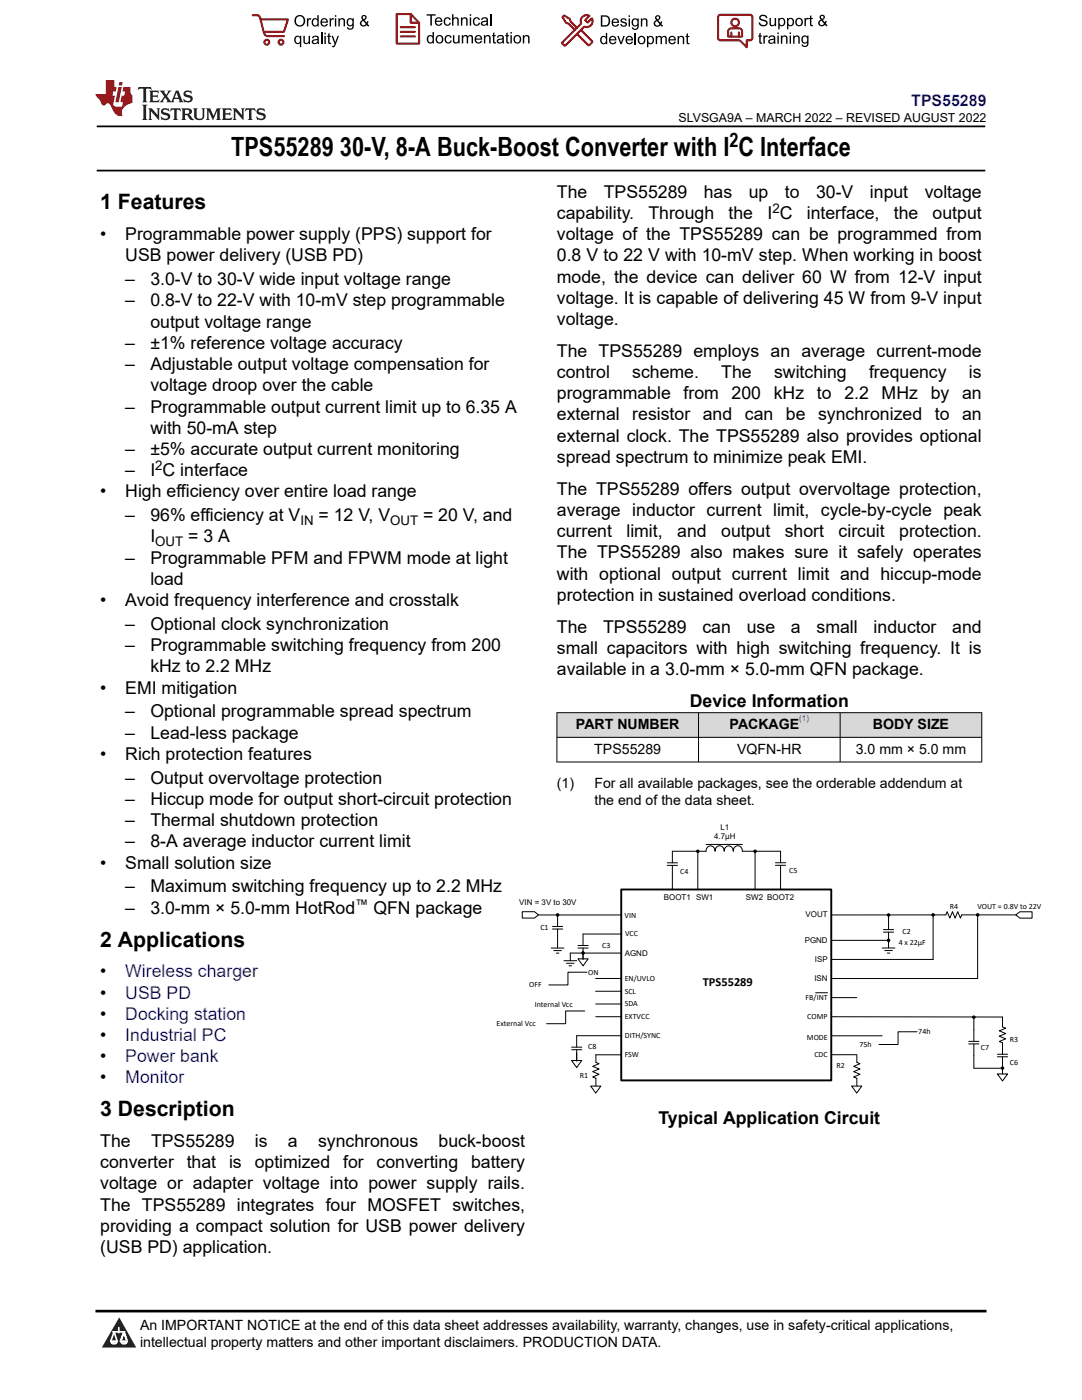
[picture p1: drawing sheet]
<svg xmlns="http://www.w3.org/2000/svg" width="216mm" height="279mm" viewBox="0 0 216 279" stroke-linecap="round" stroke-linejoin="round" font-family="sans-serif">
<defs><g id="words">
<text font-size="5.3" x="46.1" y="31.2">TPS55289 30-V, 8-A Buck-Boost Converter with I C Interface</text>
<g font-size="4.2">
<text x="20" y="41.8">1 Features</text>
<text x="20" y="188.9">2 Applications</text>
<text x="20" y="222.8">3 Description</text>
</g>
<text font-size="4" x="145.5" y="29.4">2</text>
<g font-size="3.5">
<text x="111.1" y="39.5">The</text>
<text x="120.5" y="39.5">TPS55289</text>
<text x="140.4" y="39.5">has</text>
<text x="149.4" y="39.5">up</text>
<text x="156.6" y="39.5">to</text>
<text x="162.8" y="39.5">30-V</text>
<text x="173.6" y="39.5">input</text>
<text x="184.5" y="39.5">voltage</text>
<text x="20" y="47.9">•</text>
<text x="25" y="47.9">Programmable power supply (PPS) support for</text>
<text x="111.1" y="43.7">capability.</text>
<text x="111.1" y="47.9">voltage of the TPS55289 can be programmed from</text>
<text x="129.4" y="43.7">Through</text>
<text x="145.4" y="43.7">the</text>
<text x="153.1" y="43.7">I C</text>
<text x="161" y="43.7">interface,</text>
<text x="178.3" y="43.7">the</text>
<text x="186.1" y="43.7">output</text>
<text x="25" y="52.2">USB power delivery (USB PD)</text>
<text x="111.1" y="52.2">0.8 V to 22 V with 10-mV step. When working in boost</text>
<text x="25" y="56.9">–</text>
<text x="30" y="56.9">3.0-V to 30-V wide input voltage range</text>
<text x="111.1" y="56.4">mode, the device can deliver 60 W from 12-V input</text>
<text x="25" y="61.2">–</text>
<text x="30" y="61.2">0.8-V to 22-V with 10-mV step programmable</text>
<text x="30" y="65.4">output voltage range</text>
<text x="111.1" y="60.6">voltage. It is capable of delivering 45 W from 9-V input</text>
<text x="111.1" y="64.9">voltage.</text>
<text x="25" y="69.6">–</text>
<text x="30" y="69.6">±1% reference voltage accuracy</text>
<text x="111.1" y="71.2">The TPS55289 employs an average current-mode</text>
<text x="25" y="73.9">–</text>
<text x="30" y="73.9">Adjustable output voltage compensation for</text>
<text x="111.1" y="75.5">control</text>
<text x="126.2" y="75.5">scheme.</text>
<text x="143.9" y="75.5">The</text>
<text x="154.5" y="75.5">switching</text>
<text x="173.4" y="75.5">frequency</text>
<text x="193.3" y="75.5">is</text>
<text x="25" y="82.3">–</text>
<text x="30" y="78.1">voltage droop over the cable</text>
<text x="30" y="82.3">Programmable output current limit up to 6.35 A</text>
<text x="111.1" y="83.9">external</text>
<text x="111.1" y="79.7">programmable</text>
<text x="126.2" y="83.9">resistor and</text>
<text x="136.4" y="79.7">from</text>
<text x="146" y="79.7">200</text>
<text x="148.6" y="83.9">can</text>
<text x="154.4" y="79.7">kHz</text>
<text x="156.8" y="83.9">be</text>
<text x="163" y="79.7">to</text>
<text x="163.2" y="83.9">synchronized</text>
<text x="168.5" y="79.7">2.2</text>
<text x="175.9" y="79.7">MHz</text>
<text x="185.7" y="79.7">by</text>
<text x="186.5" y="83.9">to</text>
<text x="192" y="83.9">an</text>
<text x="192" y="79.7">an</text>
<text x="30" y="86.6">with 50-mA step</text>
<text x="111.1" y="88.2">external clock. The TPS55289 also provides optional</text>
<text x="25" y="90.8">–</text>
<text x="25" y="95">–</text>
<text x="30" y="90.8">±5% accurate output current monitoring</text>
<text x="30" y="95">I C interface</text>
<text x="111.1" y="92.4">spread spectrum to minimize peak EMI.</text>
<text x="20" y="99.3">•</text>
<text x="25" y="99.3">High efficiency over entire load range</text>
<text x="111.1" y="98.7">The TPS55289 offers output overvoltage protection,</text>
<text x="25" y="104">–</text>
<text x="30" y="104">96% efficiency at V</text>
<text x="63.6" y="104">= 12 V, V</text>
<text x="84.4" y="104">= 20 V, and</text>
<text x="111.1" y="103">average inductor current limit, cycle-by-cycle peak</text>
<text x="111.1" y="107.2">current</text>
<text x="125" y="107.2">limit,</text>
<text x="135.1" y="107.2">and</text>
<text x="143.9" y="107.2">output</text>
<text x="156.6" y="107.2">short</text>
<text x="167.3" y="107.2">circuit</text>
<text x="179.4" y="107.2">protection.</text>
<text x="25" y="112.5">–</text>
<text x="30" y="108.3">I</text>
<text x="30" y="112.5">Programmable PFM and FPWM mode at light</text>
<text x="37.5" y="108.3">= 3 A</text>
<text x="111.1" y="111.4">The TPS55289 also makes sure it safely operates</text>
<text x="30" y="116.7">load</text>
<text x="111.1" y="119.9">protection in sustained overload conditions.</text>
<text x="111.1" y="115.7">with optional output current limit and hiccup-mode</text>
<text x="20" y="121">•</text>
<text x="25" y="121">Avoid frequency interference and crosstalk</text>
<text x="25" y="125.7">–</text>
<text x="30" y="125.7">Optional clock synchronization</text>
<text x="25" y="130">–</text>
<text x="30" y="130">Programmable switching frequency from 200</text>
<text x="111.1" y="126.3">The</text>
<text x="111.1" y="130.5">small capacitors with high switching frequency. It is</text>
<text x="120.3" y="126.3">TPS55289</text>
<text x="140.2" y="126.3">can</text>
<text x="149" y="126.3">use</text>
<text x="157.8" y="126.3">a</text>
<text x="162.9" y="126.3">small</text>
<text x="174.3" y="126.3">inductor</text>
<text x="190" y="126.3">and</text>
<text x="30" y="134.2">kHz to 2.2 MHz</text>
<text x="111.1" y="134.7">available in a 3.0-mm × 5.0-mm QFN package.</text>
<text x="20" y="138.4">•</text>
<text x="25" y="138.4">EMI mitigation</text>
<text x="25" y="143.2">–</text>
<text x="30" y="143.2">Optional programmable spread spectrum</text>
<text x="137.6" y="141.1">Device Information</text>
<text x="25" y="147.4">–</text>
<text x="30" y="147.4">Lead-less package</text>
<text x="20" y="151.7">•</text>
<text x="25" y="151.7">Rich protection features</text>
<text x="25" y="156.4">–</text>
<text x="25" y="160.6">–</text>
<text x="30" y="156.4">Output overvoltage protection</text>
<text x="30" y="160.6">Hiccup mode for output short-circuit protection</text>
<text x="25" y="164.9">–</text>
<text x="30" y="164.9">Thermal shutdown protection</text>
<text x="20" y="173.3">•</text>
<text x="25" y="169.1">–</text>
<text x="25" y="173.3">Small solution size</text>
<text x="30" y="169.1">8-A average inductor current limit</text>
<text x="25" y="178.1">–</text>
<text x="30" y="178.1">Maximum switching frequency up to 2.2 MHz</text>
<text x="25" y="182.3">–</text>
<text x="30" y="182.3">3.0-mm × 5.0-mm HotRod</text>
<text x="74.5" y="182.3">QFN package</text>
<text x="20" y="195">•</text>
<text x="20" y="199.3">•</text>
<text x="20" y="203.5">•</text>
<text x="20" y="207.7">•</text>
<text x="20" y="212">•</text>
<text x="20" y="216.2">•</text>
<text x="131.4" y="224.3">Typical Application Circuit</text>
<text x="20" y="233.1">converter</text>
<text x="20" y="228.9">The</text>
<text x="30.1" y="228.9">TPS55289</text>
<text x="37.3" y="233.1">that</text>
<text x="45.7" y="233.1">is</text>
<text x="50.8" y="233.1">optimized</text>
<text x="50.9" y="228.9">is</text>
<text x="57.5" y="228.9">a</text>
<text x="63.5" y="228.9">synchronous</text>
<text x="68.5" y="233.1">for</text>
<text x="75.2" y="233.1">converting</text>
<text x="87.5" y="228.9">buck-boost</text>
<text x="94" y="233.1">battery</text>
<text x="20" y="237.4">voltage or adapter voltage into power supply rails.</text>
<text x="20" y="241.6">The TPS55289 integrates four MOSFET switches,</text>
<text x="20" y="245.8">providing a compact solution for USB power delivery</text>
<text x="20" y="250.1">(USB PD) application.</text>
</g>
<g font-size="3.5" fill="#00f">
<text x="25" y="195">Wireless charger</text>
<text x="25" y="199.3">USB PD</text>
<text x="25" y="203.5">Docking station</text>
<text x="25" y="207.7">Industrial PC</text>
<text x="25" y="212">Power bank</text>
<text x="25" y="216.2">Monitor</text>
</g>
<text font-size="3.2" fill="#00f" x="181.8" y="21.1">TPS55289</text>
<g font-size="2.8">
<text x="114.9" y="145.5">PART NUMBER</text>
<text x="145.6" y="145.5">PACKAGE</text>
<text x="174.2" y="145.5">BODY SIZE</text>
<text x="118.6" y="150.4">TPS55289</text>
<text x="147.1" y="150.4">VQFN-HR</text>
<text x="170.8" y="150.4">3.0 mm × 5.0 mm</text>
<text x="111.1" y="157.2">(1)</text>
<text x="118.6" y="157.2">For all available packages, see the orderable addendum at</text>
<text x="118.6" y="160.6">the end of the data sheet.</text>
<text x="27.9" y="265.5">An IMPORTANT NOTICE at the end of this data sheet addresses availability, warranty, changes, use in safety-critical applications,</text>
<text x="27.9" y="268.9">intellectual property matters and other important disclaimers. PRODUCTION DATA.</text>
</g>
<g font-size="2.6">
<text x="154.1" y="42.5">2</text>
<text x="31" y="93.9">2</text>
<text x="59.9" y="104.7">IN</text>
<text x="77.8" y="104.7">OUT</text>
<text x="31" y="109">OUT</text>
<text x="70.9" y="181.5">™</text>
</g>
<g font-size="2.5">
<text x="135.4" y="24.3">SLVSGA9A – MARCH 2022 – REVISED AUGUST 2022</text>
<text x="140.2" y="196.8">TPS55289</text>
</g>
<text font-size="1.6" fill="#00f" x="159.5" y="143.9">(1)</text>
<g font-size="1.6">
<text x="142.5" y="167.5">4.7µH</text>
<text x="143.8" y="165.6">L1</text>
<text x="132.5" y="179.6">BOOT1 SW1</text>
<text x="135.7" y="174.4">C4</text>
<text x="148.8" y="179.6">SW2 BOOT2</text>
<text x="157.5" y="174.2">C5</text>
<text x="103.6" y="180.5">VIN = 3V to 30V</text>
<text x="107.8" y="185.6">C1</text>
<text x="124.6" y="183.1">VIN</text>
<text x="160.8" y="183.1">VOUT</text>
<text x="189.5" y="181.4">R4</text>
<text x="195" y="181.4">VOUT = 0.8V to 22V</text>
<text x="120.1" y="189.1">C3</text>
<text x="124.7" y="190.7">AGND</text>
<text x="124.7" y="186.9">VCC</text>
<text x="160.6" y="188.1">PGND</text>
<text x="162.6" y="191.9">ISP</text>
<text x="179.3" y="188.5">4 x 22µF</text>
<text x="180.1" y="186.4">C2</text>
<text x="105.6" y="197">OFF</text>
<text x="117.4" y="194.5">ON</text>
<text x="124.7" y="195.8">EN/UVLO</text>
<text x="162.5" y="195.7">ISN</text>
<text x="106.7" y="200.9">Internal Vcc</text>
<text x="124.7" y="198.3">SCL</text>
<text x="124.7" y="200.8">SDA</text>
<text x="124.7" y="203.4">EXTVCC</text>
<text x="160.8" y="199.6">FB/INT</text>
<text x="161.1" y="203.4">COMP</text>
<text x="99.1" y="204.8">External Vcc</text>
<text x="117.4" y="209.4">C8</text>
<text x="124.7" y="207.1">DITH/SYNC</text>
<text x="161" y="207.5">MODE</text>
<text x="171.5" y="208.9">75h</text>
<text x="183.2" y="206.4">74h</text>
<text x="195.7" y="209.6">C7</text>
<text x="201.5" y="208">R3</text>
<text x="115.7" y="215.1">R1</text>
<text x="124.7" y="211">FSW</text>
<text x="162.5" y="211">CDC</text>
<text x="166.9" y="213.1">R2</text>
<text x="201.5" y="212.5">C6</text>
</g>
</g></defs>
<path d="M19.3 25.2h177.3M19.3 34h177.3" fill="none" stroke="#000" stroke-width=".35"/>
<g fill="#d8d8d8">
<path d="M111.1 142.2h84.8v5h-84.8z" fill-rule="evenodd"/>
<path d="M111.2 142.3h28.1v4.8h-28.1z" fill-rule="evenodd"/>
<path d="M139.4 142.3h28.2v4.8h-28.2z" fill-rule="evenodd"/>
<path d="M167.7 142.3h28.1v4.8h-28.1z" fill-rule="evenodd"/>
</g>
<g fill="none" stroke="#000" stroke-width=".2">
<path d="M111.1 142.2h84.9M111.1 147.2h84.9M111.1 152.1h84.9M111.1 142.2v9.9M139.4 142.2v9.9M167.6 142.2v9.9M195.9 142.2v9.9M133.1 172.2h2.1M133.1 172.7h2.1M134.2 172.7v4.9M139.1 169.7h.3v.4h-.3zM139.2 169.9v7.6"/>
<path d="M140.9 168.5h7.2M150.5 169.7h.3v.4h-.3zM150.7 169.9v7.6M154.7 172.2h2.1M154.7 172.7h2.1M155.8 172.2l-.1-2.3h-7.6a.92 .92 0 0 0-.9-1.1 .92 .92 0 0 0-.9 1.1 .92 .92 0 0 0-.9-1.1 .92 .92 0 0 0-.9 1.1 .92 .92 0 0 0-.9-1.1 .92 .92 0 0 0-.9 1.1 .92 .92 0 0 0-.9-1.1 .92 .92 0 0 0-.9 1.1h-6.7v2.3M155.8 172.7l-.1 4.8M104.2 182h2.5l.7 .6-.7 .6h-2.5zM107.4 182.6h16.6M110 189.2h2.5M110.2 185.4h2.1M110.2 184.9h2.1"/>
<path d="M110.5 189.7h1.5M111 190.2h.5M111.1 182.4h.3v.4h-.3zM111.3 182.6v2.3M111.3 185.4v3.8M112.5 191.7h2.6M113 192.2h1.6M113.5 192.7h.6M115.3 189.2h2.1M115.3 188.7h2.1M115.3 191.4h2.1l-1.1 1.4zM116.2 190h.3v.4h-.3z"/>
<path d="M116.3 189.2v2.3M117.1 194h-3.8v2.6h-3.8M118.9 195.3h5.1M118.9 197.8h5.1M124 190.2h-10.2v1.5M124.1 186.4h-7.8v2.3M162.8 198.1h2.3M165.9 199.1h5M165.9 187.7h11.4M176 189.2h2.6M176.3 186h2M176.3 185.5h2"/>
<path d="M176.5 189.7h1.6M177 190.2h.6M177.1 182.4h.4v.4h-.4zM177.1 187.5h.4v.4h-.4zM177.3 182.6v2.9M177.3 186v3.2M186 182.4h.4v.4h-.4zM186.2 182.6v8.9h-20.3M194.9 182.4h.4v.4h-.4zM195.1 182.6v12.7h-29.2M202.7 182.6l.8-.6h2.4v1.2h-2.4zM202.7 182.6h-10.8l-.3 .6-.5-1.2-.5 1.2-.5-1.2-.6 1.2-.5-1.2-.3 .6h-22.8"/>
<path d="M114.1 211.7h2l-1 1.3zM114.1 209.5h2M114.1 209h2M115.1 209.5v2.3M116.7 201.8h-3.8v2.5h-3.8M117.9 216.7h2l-1 1.4zM118.9 200.4h5.1M118.9 202.9h5.1M118.9 210.5h5.1M118.9 210.5v1.5l.6 .3-1.2 .5 1.2 .5-1.2 .6 1.2 .5-1.2 .5 .6 .3v1.5M124 206.7h-8.9v2.3M165.9 202.9l34.1 .1v1.9l.7 .3-1.3 .5 1.3 .6-1.3 .5 1.3 .5-1.3 .5 .6 .3v2.3"/>
<path d="M165.9 210.5h5.1v1.5l.6 .3-1.3 .5 1.3 .5-1.3 .6 1.3 .5-1.3 .5 .7 .3v1.5M165.9 206.7h10.1M169.9 216.7h2.1l-1.1 1.4zM183 205.9h-3.8v2.6h-3.8M193.3 208.3h2M193.3 207.8h2M194.1 202.8h.4v.4h-.4zM194.3 203v4.8M194.3 208.3v4.9M194.3 213.2h5.7M199 214.3h2.1l-1.1 1.4zM199 210.9h2.1"/>
<path d="M199 210.4h2.1M199.9 213h.3v.3h-.3zM200 210.9v3.4"/>
</g>
<path d="M124 177.5h41.9v38.1h-41.9z" fill="none" stroke="#000" stroke-width=".38"/>
<g fill="#000">
<path d="M139.1 169.7h.3v.4h-.3z" fill-rule="evenodd"/>
<path d="M150.5 169.7h.3v.4h-.3z" fill-rule="evenodd"/>
<path d="M111.1 182.4h.3v.4h-.3z" fill-rule="evenodd"/>
<path d="M116.2 190h.3v.4h-.3z" fill-rule="evenodd"/>
<path d="M177.1 182.4h.4v.4h-.4z" fill-rule="evenodd"/>
<path d="M177.1 187.5h.4v.4h-.4z" fill-rule="evenodd"/>
<path d="M186 182.4h.4v.4h-.4z" fill-rule="evenodd"/>
<path d="M194.9 182.4h.4v.4h-.4z" fill-rule="evenodd"/>
<path d="M194.1 202.8h.4v.4h-.4z" fill-rule="evenodd"/>
<path d="M199.9 213h.3v.3h-.3z" fill-rule="evenodd"/>
</g>
<path d="M0 0h215.9v23.8h-215.9z" fill-rule="evenodd" fill="#fff"/>
<path d="M27.7 17.4l-.2 .6 .5-.3h.6v.1v2.2l-.2 .4h1l-.2-.4v-2.2v-.1h.5l.5 .3-.1-.6zM29.8 18.1l.2 .4v1.5l-.2 .4h1.9l.1-.6a1.08 1.08 0 0 1-1.3 .2v-.7h.6l.4 .2v-.6l-.4 .2h-.6v-.6l.2-.1a1 1 0 0 1 1 .2l-.1-.5zM31.8 18.1l1 1.1-1 1.2h.9l-.2-.2 .4-.7 .5 .7-.2 .2h1.6l-.2-.2 .1-.4h1l.1 .4-.1 .2h.9l-.2-.3-.8-2h-.5l-1 2.2-.8-1.1 .9-1.1h-.8l.2 .2-.5 .7-.3-.7 .1-.2zM35.2 18.5l.4 1h-.8zM36.8 18.2a.65 .65 0 0 0-.2 .7 .65 .65 0 0 0 .6 .5l.7 .2 .1 .2a.79 .79 0 0 1-.7 .4 .79 .79 0 0 1-.7-.5l.1 .7 .2-.1a.93 .93 0 0 0 1.1 .1 .93 .93 0 0 0 .4-1 1.46 1.46 0 0 0-1.2-.6l-.1-.3a1.09 1.09 0 0 1 1.2 .2l-.2-.6-.1 .1-.6-.2zM28.4 20.9l.2 .4v2.3l-.2 .3h1l-.2-.3v-2.3l.2-.4zM29.6 21.6l.2 .4v1.6l-.2 .3h.8l-.3-.3v-1.4l1.7 1.8v-2l.2-.4h-.8l.2 .2 .1 1.1-1.2-1.3zM32.3 21.8a.65 .65 0 0 0-.2 .7 .65 .65 0 0 0 .7 .4l.6 .2 .1 .2a.79 .79 0 0 1-.7 .4 .79 .79 0 0 1-.7-.5l.1 .7 .2-.1a.93 .93 0 0 0 1.1 .1 .93 .93 0 0 0 .4-.9 1.46 1.46 0 0 0-1.2-.6l-.1-.4a1.09 1.09 0 0 1 1.2 .2l-.2-.6-.1 .1-.6-.1zM34.1 21.6l-.1 .7a.63 .63 0 0 1 .7-.4l.1 1.7-.3 .3h1l-.2-.3v-1.7a.66 .66 0 0 1 .8 .4l-.1-.7zM36.2 21.6l.2 .4v1.6l-.2 .3h.9l-.2-.2v-.7h.5l.1 .2a.79 .79 0 0 0 1.2 .6l-1-.9a.61 .61 0 0 0 .6-.6 .61 .61 0 0 0-.5-.6zM36.9 21.9h.2a.47 .47 0 0 1 .5 .1 .47 .47 0 0 1 .1 .5l-.2 .2h-.6zM38.5 21.6l.2 .2a2.27 2.27 0 0 0 .4 2 1.04 1.04 0 0 0 1.7-.7v-1.3l.2-.2h-.8l.2 .4v1.1a.6 .6 0 0 1-.6 .6 .6 .6 0 0 1-.6-.6v-1.1l.3-.4zM41.1 21.6l.2 .4v1.6l-.2 .3h.7l-.2-.3v-1.5l.9 1.9 .8-1.9v1.5l-.2 .3h1l-.3-.3v-1.6l.3-.4h-.8l-.7 1.5-.7-1.5zM44.3 21.6l.2 .4v1.6l-.2 .3h1.9l.1-.5a1.09 1.09 0 0 1-1.3 .1v-.6h.6l.4 .1v-.6l-.4 .2h-.6v-.6l.2-.1a1.01 1.01 0 0 1 1 .3l-.1-.6zM46.4 21.6l.3 .4v1.6l-.3 .3h.8l-.2-.3v-1.4l1.6 1.8v-2l.2-.4h-.7l.2 .2v1.1l-1.2-1.3zM49 21.6l-.1 .7a.63 .63 0 0 1 .8-.4v1.7l-.3 .3h1l-.2-.3v-1.7a.66 .66 0 0 1 .8 .4l-.1-.7zM51.4 21.8a.65 .65 0 0 0-.2 .7 .65 .65 0 0 0 .6 .4l.6 .2 .2 .2a.79 .79 0 0 1-.8 .4 .79 .79 0 0 1-.6-.5l.1 .7 .2-.1a.93 .93 0 0 0 1 .1 .93 .93 0 0 0 .5-.9 1.46 1.46 0 0 0-1.3-.6l-.1-.4a1.09 1.09 0 0 1 1.3 .2l-.2-.6-.2 .1-.5-.1z" fill="#231f20"/>
<path d="M21.1 16v2.8h-2.1l.1 .3 .9 1a.95 .95 0 0 0 .9 .9 .59 .59 0 0 1 .6-.4 .59 .59 0 0 1 .5 .4l.4 .8a1.59 1.59 0 0 0 2.1 1.3 1.61 1.61 0 0 1 1-2.2l1-.4-.1-1.5a1.59 1.59 0 0 1-.4-1.6h-1.4l-.2 .9h.5l-.1 .8h-.5l-.2 1v.2l.4 .1-.2 .9h-.6a.73 .73 0 0 1-1.1-.7l.3-1.5h-.5l.2-.8h.5l.2-.9h-.5v-1.4zM23.6 17.4l-.6 3h.7l.6-3zM23.8 16.4l-.1 .7h.7l.1-.7z" fill="#ed1c24"/>
<g fill="#000">
<path d="M58.7 4.2a1.15 1.15 0 0 1 2.3 0 1.15 1.15 0 0 1-2.3 0zM59.3 3.5a.89 .89 0 0 0-.2 1.1 .89 .89 0 0 0 1.1 .4 .88 .88 0 0 0 .3-1.3 .88 .88 0 0 0-1.2-.2z" fill-rule="evenodd"/>
<path d="M58.9 7.3l.5-.2 .5 .3v-.3h.2v2.3h-.3v-.8a.74 .74 0 0 1-.9 0 .74 .74 0 0 1-.2-1zM59.1 7.5a.57 .57 0 0 0-.1 .7 .57 .57 0 0 0 .7 .2 .57 .57 0 0 0 .2-.7 .57 .57 0 0 0-.8-.2z" fill-rule="evenodd"/>
<path d="M61.2 3.6h.3v.3l.2-.2 .3-.1 .1 .1-.1 .3a.36 .36 0 0 0-.4 0 .36 .36 0 0 0-.1 .4v.9h-.3z" fill-rule="evenodd"/>
<path d="M60.5 7.1h.3v.9a.41 .41 0 0 0 .4 .6 .41 .41 0 0 0 .4-.6v-.9h.3v1.7h-.3v-.3a.58 .58 0 0 1-.7 .3 .58 .58 0 0 1-.4-.6z" fill-rule="evenodd"/>
<path d="M62.4 3.8l.5-.2 .4 .2v-.8h.3v2.3h-.3v-.2a.75 .75 0 0 1-1-.1 .75 .75 0 0 1 0-1zM62.6 4a.57 .57 0 0 0-.1 .7 .57 .57 0 0 0 .7 .2 .57 .57 0 0 0 .1-.7 .57 .57 0 0 0-.7-.2z" fill-rule="evenodd"/>
<path d="M62.4 7.3a.74 .74 0 0 1 .9-.1 .74 .74 0 0 1 .3 .9l.1 .7h-.3v-.2a.57 .57 0 0 1-.9 .2 .57 .57 0 0 1-.1-.8l.9-.3a.41 .41 0 0 0-.3-.4 .41 .41 0 0 0-.5 .4l-.3-.1zM62.6 8.2a.35 .35 0 0 0 .1 .5 .35 .35 0 0 0 .5-.3l.1-.4z" fill-rule="evenodd"/>
<path d="M64.7 6.5h.3v.3h-.3zM64.7 7.1h.3v1.7h-.3z" fill-rule="evenodd"/>
<path d="M64.2 3.8a.76 .76 0 0 1 .9-.1 .76 .76 0 0 1 .3 .8h-1.2a.47 .47 0 0 0 .4 .6 .47 .47 0 0 0 .5-.4l.3 .1a.82 .82 0 0 1-1.2 .3 .82 .82 0 0 1 0-1.3zM64.4 4l-.2 .3h.9l-.2-.4z" fill-rule="evenodd"/>
<path d="M65.8 3.6h.2v.3l.2-.2 .3-.1 .2 .1-.1 .3a.36 .36 0 0 0-.5 0 .36 .36 0 0 0 0 .4v.9h-.3z" fill-rule="evenodd"/>
<path d="M65.5 6.7l.3-.1v.5h.2v.3h-.2v.9v.2h.2l.1 .3a.41 .41 0 0 1-.5-.1 .41 .41 0 0 1-.1-.4v-.9h-.2v-.3h.2z" fill-rule="evenodd"/>
<path d="M66.1 7.1h.3l.5 1.4 .5-1.4h.2l-.6 1.7a.57 .57 0 0 1-.7 .6v-.3a.37 .37 0 0 0 .5-.3z" fill-rule="evenodd"/>
<path d="M66.8 3h.3v.3h-.3zM66.8 3.6h.3v1.7h-.3z" fill-rule="evenodd"/>
<path d="M67.5 3.6h.3v.3a.58 .58 0 0 1 .7-.3 .58 .58 0 0 1 .3 .7v1h-.2v-1a.4 .4 0 0 0-.5-.5 .4 .4 0 0 0-.3 .6v.9h-.3z" fill-rule="evenodd"/>
<path d="M69.3 3.8l.6-.2 .4 .2v-.2h.3v1.5a.71 .71 0 0 1-.5 .8 .71 .71 0 0 1-.9-.5h.3a.46 .46 0 0 0 .6 .3 .46 .46 0 0 0 .2-.6 .78 .78 0 0 1-1.1-.2 .78 .78 0 0 1 .1-1.1zM69.6 4a.53 .53 0 0 0-.1 .8 .53 .53 0 0 0 .8 0 .54 .54 0 0 0 0-.7 .54 .54 0 0 0-.7-.1z" fill-rule="evenodd"/>
<path d="M72.2 3.1a.53 .53 0 0 1 .9 .1 .53 .53 0 0 1-.4 .8l.5 .5 .1-.3 .2 .1-.2 .5 .4 .3-.2 .2-.3-.3a.71 .71 0 0 1-1.2 .1 .71 .71 0 0 1 .3-1.1l-.2-.5zM72.3 3.5a.3 .3 0 0 0 .6 0 .3 .3 0 0 0-.6 0zM72.3 4.3a.45 .45 0 0 0 0 .7 .45 .45 0 0 0 .7-.2l-.5-.6z" fill-rule="evenodd"/>
<path d="M85.1 2.8h1.8v.3h-.7v2h-.3v-2h-.8z" fill-rule="evenodd"/>
<path d="M85.3 7.2l.6-.2 .4 .2v-.8h.3v2.3h-.3v-.2a.76 .76 0 0 1-1-.1 .76 .76 0 0 1-.1-1zM85.6 7.4a.58 .58 0 0 0-.1 .7 .58 .58 0 0 0 .7 .2 .58 .58 0 0 0 .1-.7 .58 .58 0 0 0-.7-.2z" fill-rule="evenodd"/>
<path d="M87.2 7.2a.81 .81 0 0 1 1.1 .1 .81 .81 0 0 1-.1 1.2 .81 .81 0 0 1-1.2-.2v-.7zM87.3 7.4a.57 .57 0 0 0 0 .8 .57 .57 0 0 0 .8 0 .57 .57 0 0 0 0-.7 .57 .57 0 0 0-.8-.1z" fill-rule="evenodd"/>
<path d="M87 3.7a.77 .77 0 0 1 .9-.2 .77 .77 0 0 1 .4 .9h-1.3a.48 .48 0 0 0 .4 .5 .48 .48 0 0 0 .6-.3h.3a.83 .83 0 0 1-1.3 .4 .83 .83 0 0 1 0-1.3zM87.2 3.8l-.1 .3h.9l-.3-.4z" fill-rule="evenodd"/>
<path d="M88.7 3.7a.7 .7 0 0 1 1.2 .3h-.2a.45 .45 0 0 0-.6-.3 .45 .45 0 0 0-.3 .6 .45 .45 0 0 0 .3 .6 .45 .45 0 0 0 .6-.4l.3 .1a.76 .76 0 0 1-1.1 .5 .76 .76 0 0 1-.3-1.1z" fill-rule="evenodd"/>
<path d="M88.9 7.2a.7 .7 0 0 1 1.2 .3h-.3a.45 .45 0 0 0-.5-.3 .45 .45 0 0 0-.3 .6 .45 .45 0 0 0 .3 .6 .45 .45 0 0 0 .6-.3h.2a.76 .76 0 0 1-1 .5 .76 .76 0 0 1-.3-1.1z" fill-rule="evenodd"/>
<path d="M90.2 2.8h.3v.9a.59 .59 0 0 1 .7-.2 .59 .59 0 0 1 .3 .6v1h-.2v-1a.4 .4 0 0 0-.5-.4 .4 .4 0 0 0-.3 .5v.9h-.3z" fill-rule="evenodd"/>
<path d="M90.4 7h.3v.9a.41 .41 0 0 0 .4 .6 .41 .41 0 0 0 .3-.6v-.9h.3v1.7h-.2v-.3a.58 .58 0 0 1-.7 .3 .58 .58 0 0 1-.4-.7z" fill-rule="evenodd"/>
<path d="M92 3.5h.2v.2a.59 .59 0 0 1 .7-.3 .59 .59 0 0 1 .4 .7v1h-.3v-1a.41 .41 0 0 0-.4-.4 .41 .41 0 0 0-.4 .5v.9h-.2z" fill-rule="evenodd"/>
<path d="M92.1 7h.3v.3a.56 .56 0 0 1 1 0 .54 .54 0 0 1 .6-.3 .54 .54 0 0 1 .4 .5v1.2h-.3v-1.1a.34 .34 0 0 0-.3-.4 .34 .34 0 0 0-.4 .3v1.2h-.3v-1.1a.38 .38 0 0 0-.5-.3 .38 .38 0 0 0-.2 .5v.9h-.3z" fill-rule="evenodd"/>
<path d="M93.7 2.8h.3v.4h-.3zM93.7 3.5h.3v1.6h-.3z" fill-rule="evenodd"/>
<path d="M94.6 3.7a.7 .7 0 0 1 1.2 .3h-.3a.45 .45 0 0 0-.6-.3 .45 .45 0 0 0-.3 .6 .45 .45 0 0 0 .4 .6 .45 .45 0 0 0 .5-.4l.3 .1a.76 .76 0 0 1-1 .5 .76 .76 0 0 1-.4-1.1z" fill-rule="evenodd"/>
<path d="M94.9 7.2a.77 .77 0 0 1 .9-.1 .77 .77 0 0 1 .4 .8h-1.2a.48 .48 0 0 0 .3 .6 .48 .48 0 0 0 .6-.4l.3 .1a.83 .83 0 0 1-1.3 .3 .83 .83 0 0 1 0-1.3zM95.1 7.3l-.1 .4h.9l-.2-.4z" fill-rule="evenodd"/>
<path d="M96.6 7h.2v.3a.59 .59 0 0 1 .7-.3 .59 .59 0 0 1 .4 .7v1h-.3v-1a.41 .41 0 0 0-.4-.5 .41 .41 0 0 0-.4 .6v.9h-.2z" fill-rule="evenodd"/>
<path d="M96.1 3.7a.74 .74 0 0 1 1-.2 .74 .74 0 0 1 .3 .9v.7h-.2l-.1-.2a.59 .59 0 0 1-.8 .3 .59 .59 0 0 1-.2-.8l1-.3a.42 .42 0 0 0-.4-.5 .42 .42 0 0 0-.4 .4l-.3-.1zM96.3 4.5a.36 .36 0 0 0 .2 .5 .36 .36 0 0 0 .5-.2l.1-.5z" fill-rule="evenodd"/>
<path d="M98.4 6.6l.3-.2v.6h.2v.2h-.2v1v.2h.2l.1 .3a.41 .41 0 0 1-.5-.1 .41 .41 0 0 1-.1-.4v-1h-.2v-.2h.2z" fill-rule="evenodd"/>
<path d="M99.3 7.2a.74 .74 0 0 1 1-.2 .74 .74 0 0 1 .2 1l.1 .7h-.3v-.2a.59 .59 0 0 1-.8 .2 .59 .59 0 0 1-.3-.8l1.1-.3a.42 .42 0 0 0-.4-.4 .42 .42 0 0 0-.5 .3h-.2zM99.5 8a.36 .36 0 0 0 .2 .5 .36 .36 0 0 0 .4-.2l.2-.5z" fill-rule="evenodd"/>
<path d="M101 6.6l.3-.2v.6h.3v.2h-.3v1l.1 .2h.2v.3a.41 .41 0 0 1-.4-.1 .41 .41 0 0 1-.2-.4v-1h-.2v-.2h.2z" fill-rule="evenodd"/>
<path d="M101.9 6.4h.2v.3h-.2zM101.9 7h.2v1.7h-.2z" fill-rule="evenodd"/>
<path d="M102.7 7.2a.81 .81 0 0 1 1.1 .1 .81 .81 0 0 1-.1 1.2 .81 .81 0 0 1-1.2-.2v-.7zM102.9 7.4a.57 .57 0 0 0-.1 .8 .57 .57 0 0 0 .9 0 .57 .57 0 0 0-.1-.7 .57 .57 0 0 0-.7-.1z" fill-rule="evenodd"/>
<path d="M104.3 7h.3v.3a.59 .59 0 0 1 .7-.3 .59 .59 0 0 1 .4 .7v1h-.3v-1a.41 .41 0 0 0-.5-.5 .41 .41 0 0 0-.3 .6v.9h-.3z" fill-rule="evenodd"/>
<path d="M119.9 3.1h.8a1.12 1.12 0 0 1 1 1.1 1.12 1.12 0 0 1-1 1.1h-.8zM120.2 3.3v1.7h.5a.86 .86 0 0 0 .8-.8 .86 .86 0 0 0-.8-.9z" fill-rule="evenodd"/>
<path d="M119.9 7.4l.5-.3 .5 .3v-.8h.3v2.2h-.3v-.2a.75 .75 0 0 1-1 0 .75 .75 0 0 1-.1-1zM120.2 7.5a.57 .57 0 0 0-.2 .8 .57 .57 0 0 0 .8 .2 .57 .57 0 0 0 .1-.8 .57 .57 0 0 0-.7-.2z" fill-rule="evenodd"/>
<path d="M121.7 7.4a.76 .76 0 0 1 .9-.2 .76 .76 0 0 1 .4 .9h-1.2a.47 .47 0 0 0 .3 .5 .47 .47 0 0 0 .6-.3h.3a.82 .82 0 0 1-1.3 .4 .82 .82 0 0 1 0-1.3zM121.9 7.5l-.1 .3h.9l-.2-.4z" fill-rule="evenodd"/>
<path d="M122.2 3.9a.76 .76 0 0 1 .9-.2 .76 .76 0 0 1 .4 .9h-1.2a.47 .47 0 0 0 .4 .5 .47 .47 0 0 0 .5-.3h.3a.82 .82 0 0 1-1.2 .4 .82 .82 0 0 1-.1-1.3zM122.5 4l-.2 .3h.9l-.2-.4z" fill-rule="evenodd"/>
<path d="M123.9 3.8a.71 .71 0 0 1 1.1 .3h-.2a.32 .32 0 0 0-.4-.3 .32 .32 0 0 0-.3 .4h.1a.75 .75 0 0 1 .9 .8 .72 .72 0 0 1-.7 .3 .72 .72 0 0 1-.6-.5h.2a.36 .36 0 0 0 .4 .4 .36 .36 0 0 0 .3-.5 .8 .8 0 0 1-.9-.7z" fill-rule="evenodd"/>
<path d="M123.2 7.2h.3l.4 1.3 .5-1.3h.3l-.6 1.6h-.3z" fill-rule="evenodd"/>
<path d="M125.4 3.1h.3v.3h-.3zM125.4 3.7h.3v1.6h-.3z" fill-rule="evenodd"/>
<path d="M125 7.4a.76 .76 0 0 1 .9-.2 .76 .76 0 0 1 .4 .9h-1.2a.47 .47 0 0 0 .4 .5 .47 .47 0 0 0 .5-.3h.3a.82 .82 0 0 1-1.2 .4 .82 .82 0 0 1-.1-1.3zM125.3 7.5l-.2 .3h.9l-.2-.4z" fill-rule="evenodd"/>
<path d="M126.2 3.9l.5-.3 .5 .3v-.2h.3v1.4a.71 .71 0 0 1-.6 .8 .71 .71 0 0 1-.8-.5l.2 .1a.46 .46 0 0 0 .7 .2 .46 .46 0 0 0 .2-.6 .78 .78 0 0 1-1.1-.1 .78 .78 0 0 1 .1-1.1zM126.4 4a.53 .53 0 0 0 0 .8 .53 .53 0 0 0 .7 0 .54 .54 0 0 0 0-.7 .54 .54 0 0 0-.7-.1z" fill-rule="evenodd"/>
<path d="M127.5 7.3a.8 .8 0 0 1 1.1 .2 .8 .8 0 0 1-.1 1.1 .8 .8 0 0 1-1.2-.1v-.8zM127.7 7.5a.56 .56 0 0 0-.1 .9 .56 .56 0 0 0 .8-.1 .56 .56 0 0 0 0-.7 .56 .56 0 0 0-.7-.1z" fill-rule="evenodd"/>
<path d="M127.9 3.7h.2v.2a.58 .58 0 0 1 .7-.2 .58 .58 0 0 1 .4 .6v1h-.3v-1a.4 .4 0 0 0-.4-.4 .4 .4 0 0 0-.3 .5v.9h-.3z" fill-rule="evenodd"/>
<path d="M129.1 7.2h.2v.2a.72 .72 0 0 1 1-.1 .72 .72 0 0 1 .2 1 .64 .64 0 0 1-.5 .5 .64 .64 0 0 1-.6-.2v.8h-.3zM129.5 7.5a.56 .56 0 0 0-.1 .8 .56 .56 0 0 0 .7 .2 .56 .56 0 0 0 .1-.8 .56 .56 0 0 0-.7-.2z" fill-rule="evenodd"/>
<path d="M130.8 7.2h.3v.2a.55 .55 0 0 1 .9 0 .53 .53 0 0 1 .7-.3 .53 .53 0 0 1 .4 .6v1.1h-.3v-1a.34 .34 0 0 0-.3-.4 .34 .34 0 0 0-.4 .3v1.1h-.3v-1a.37 .37 0 0 0-.5-.4 .37 .37 0 0 0-.2 .6v.8h-.3z" fill-rule="evenodd"/>
<path d="M130.9 3.2a.53 .53 0 0 1 .8 .1 .53 .53 0 0 1-.3 .8l.4 .5 .1-.4 .3 .1-.2 .5 .3 .3-.2 .3-.3-.4a.71 .71 0 0 1-1.2 .1 .71 .71 0 0 1 .4-1.1l-.3-.5zM130.9 3.6a.3 .3 0 0 0 .6 0 .3 .3 0 0 0-.6 0zM130.9 4.3a.45 .45 0 0 0 0 .7 .45 .45 0 0 0 .7-.2l-.5-.6z" fill-rule="evenodd"/>
<path d="M133.6 7.4a.76 .76 0 0 1 .9-.2 .76 .76 0 0 1 .4 .9h-1.3a.47 .47 0 0 0 .4 .5 .47 .47 0 0 0 .6-.3h.3a.82 .82 0 0 1-1.3 .4 .82 .82 0 0 1 0-1.3zM133.8 7.5l-.1 .3h.9l-.3-.4z" fill-rule="evenodd"/>
<path d="M135.2 7.2h.3v.2a.58 .58 0 0 1 .7-.2 .58 .58 0 0 1 .3 .6v1h-.3v-1a.4 .4 0 0 0-.4-.4 .4 .4 0 0 0-.3 .5v.9h-.3z" fill-rule="evenodd"/>
<path d="M137 6.8l.3-.2v.6h.2v.2h-.2v1v.2h.2l.1 .2a.41 .41 0 0 1-.5 0 .41 .41 0 0 1-.1-.5v-.9h-.2v-.2h.2z" fill-rule="evenodd"/>
<path d="M151.7 3.1a.88 .88 0 0 1 1.4 .5h-.3a.49 .49 0 0 0-.5-.5 .49 .49 0 0 0-.4 .6v.1a1.06 1.06 0 0 1 1.3 1 .95 .95 0 0 1-1 .4 .95 .95 0 0 1-.8-.7h.3a.58 .58 0 0 0 .6 .5 .58 .58 0 0 0 .5-.6l-.2-.1a.95 .95 0 0 1-1.1-.9z" fill-rule="evenodd"/>
<path d="M151.5 6.7l.3-.2v.6h.3v.2h-.3v1v.2h.3v.2a.41 .41 0 0 1-.5 0 .41 .41 0 0 1-.1-.5v-.9h-.2v-.2h.2z" fill-rule="evenodd"/>
<path d="M152.3 7.1h.3v.2l.1-.2h.4h.1l-.1 .3a.36 .36 0 0 0-.4 0 .36 .36 0 0 0-.1 .5v.8h-.3z" fill-rule="evenodd"/>
<path d="M153.4 7.3a.74 .74 0 0 1 1-.2 .74 .74 0 0 1 .3 .9l.1 .7h-.3l-.1-.2a.57 .57 0 0 1-.8 .3 .57 .57 0 0 1-.1-.9l.9-.2a.41 .41 0 0 0-.4-.4 .41 .41 0 0 0-.4 .3h-.3zM153.7 8.1a.35 .35 0 0 0 .1 .5 .35 .35 0 0 0 .5-.2l.1-.5z" fill-rule="evenodd"/>
<path d="M153.5 3.6h.3v.9a.41 .41 0 0 0 .4 .5 .41 .41 0 0 0 .4-.5v-.9h.3v1.6h-.3v-.2a.58 .58 0 0 1-.7 .2 .58 .58 0 0 1-.4-.6z" fill-rule="evenodd"/>
<path d="M155.1 6.5h.3v.3h-.3zM155.1 7.1h.3v1.6h-.3z" fill-rule="evenodd"/>
<path d="M155.3 3.6h.2v.2a.72 .72 0 0 1 1-.1 .72 .72 0 0 1 .2 1 .64 .64 0 0 1-.5 .5 .64 .64 0 0 1-.6-.2v.8h-.3zM155.7 3.9a.56 .56 0 0 0-.2 .8 .56 .56 0 0 0 .8 .2 .56 .56 0 0 0 .1-.8 .56 .56 0 0 0-.7-.2z" fill-rule="evenodd"/>
<path d="M155.8 7.1h.3v.2a.58 .58 0 0 1 .7-.2 .58 .58 0 0 1 .3 .6v1h-.2v-1a.4 .4 0 0 0-.5-.4 .4 .4 0 0 0-.3 .5v.9h-.3z" fill-rule="evenodd"/>
<path d="M157 3.6h.3v.2a.72 .72 0 0 1 1-.1 .72 .72 0 0 1 .1 1 .64 .64 0 0 1-.4 .5 .64 .64 0 0 1-.7-.2v.8h-.3zM157.4 3.9a.56 .56 0 0 0-.1 .8 .56 .56 0 0 0 .7 .2 .56 .56 0 0 0 .2-.8 .56 .56 0 0 0-.8-.2z" fill-rule="evenodd"/>
<path d="M157.6 6.5h.2v.3h-.2zM157.6 7.1h.2v1.6h-.2z" fill-rule="evenodd"/>
<path d="M158.3 7.1h.2v.2a.58 .58 0 0 1 .7-.2 .58 .58 0 0 1 .4 .6v1h-.3v-1a.4 .4 0 0 0-.4-.4 .4 .4 0 0 0-.4 .5v.9h-.2z" fill-rule="evenodd"/>
<path d="M158.9 3.7a.8 .8 0 0 1 1.2 .2 .8 .8 0 0 1-.2 1.1 .8 .8 0 0 1-1.1-.1l-.1-.8zM159.1 3.9a.56 .56 0 0 0-.1 .9 .56 .56 0 0 0 .9 0 .56 .56 0 0 0-.1-.8 .56 .56 0 0 0-.7-.1z" fill-rule="evenodd"/>
<path d="M160.1 7.3l.5-.2 .5 .2v-.2h.2v1.4a.71 .71 0 0 1-.5 .9 .71 .71 0 0 1-.8-.5h.2a.46 .46 0 0 0 .6 .2 .46 .46 0 0 0 .2-.6 .78 .78 0 0 1-1-.1 .78 .78 0 0 1 .1-1.1zM160.3 7.4a.53 .53 0 0 0-.1 .8 .53 .53 0 0 0 .8 0 .54 .54 0 0 0 0-.7 .54 .54 0 0 0-.7-.1z" fill-rule="evenodd"/>
<path d="M160.5 3.6h.3v.2l.1-.2h.4h.1l-.1 .3a.36 .36 0 0 0-.4 0 .36 .36 0 0 0-.1 .5v.8h-.3z" fill-rule="evenodd"/>
<path d="M161.6 3.2l.3-.2v.6h.3v.2h-.3v1l.1 .2h.2v.2a.41 .41 0 0 1-.4 0 .41 .41 0 0 1-.2-.5v-.9h-.2v-.2h.2z" fill-rule="evenodd"/>
<path d="M163.7 3.1a.53 .53 0 0 1 .8 .1 .53 .53 0 0 1-.3 .8l.4 .5 .1-.3h.3l-.2 .5 .3 .3-.2 .3-.3-.3a.71 .71 0 0 1-1.2 .1 .71 .71 0 0 1 .4-1.2l-.3-.5zM163.8 3.5a.3 .3 0 0 0 .6 0 .3 .3 0 0 0-.6 0zM163.7 4.2a.45 .45 0 0 0 0 .8 .45 .45 0 0 0 .7-.3l-.5-.6z" fill-rule="evenodd"/>
</g>
<path d="M64.2 6.5v2.3M97.9 2.8v2.3M126.8 6.6v2.2" fill="none" stroke="#000" stroke-width=".28"/>
<g fill="none" stroke="#de0000" stroke-width=".42">
<path d="M50.4 3l1.1 .1a1.4 1.4 0 0 1 .6 1.2l.6 2.5a.95 .95 0 0 0 1.2 .4h2.8M52 3.9h5.5l-.8 2.4h-4M79.1 2.8h2.8v1.7h1.7v4.2h-4.5zM80 6.4h2.8M80 5.4h2.8M80 7.3h2.8M82 2.8l1.6 1.7M115.1 5.5l-1.2-1.2-.2-.5-1.2-.7-.3 .3 .7 1.1 .5 .2 1.3 1.3M115.9 6l2.2 2.2v.3l-.5 .5h-.3l-2.2-2.2zM115.9 6l.7-.7a1.19 1.19 0 0 0 1.3-.3 1.19 1.19 0 0 0 .2-1.4l-.8 .9-.5-.5 .8-.8a1.19 1.19 0 0 0-1.3 .1 1.19 1.19 0 0 0-.3 1.4l-3.8 3.7v.3l.3 .3h.3l2.3-2.2M143.3 3.2l.5-.2h5.9l.4 .2v4.4l-.2 .4-.9 .1v1.3l-1.4-1.3h-3.8l-.5-.3zM145.5 5.8l.4-.1h1.6a.61 .61 0 0 1 .6 .6v1h-2.8v-1z"/>
<path d="M145.9 6.5v.8M147.4 6.5v.8"/>
<circle cx="53.2" cy="8.4" r=".49"/>
<circle cx="56.1" cy="8.4" r=".49"/>
<circle cx="146.7" cy="4.5" r=".75"/>
</g>
<path d="M0 261.4h215.9v18h-215.9z" fill-rule="evenodd" fill="#fff"/>
<path d="M23.8 262.9l3.4 6h-6.9z" fill="#231f20"/>
<path d="M22.1 267.7h1.3l-.4 .5h-.3a.55 .55 0 0 1-.6-.5z" fill-rule="evenodd" fill="#fff"/>
<path d="M22.1 267.7h1.3l-.4 .5h-.3a.55 .55 0 0 1-.6-.5z" fill="none" stroke="#231f20" stroke-width=".34"/>
<path d="M22.1 267.7h1.3l-.4 .5h-.5zM22.6 265.8h.1M22.6 265.8h2.3zM23.7 265.9h.1M23.7 264.9v1zM24 267.7h.1" fill="none" stroke="#fff" stroke-width=".34"/>
<path d="M24.7 265.8l-.7 1.9z" fill="#fff"/>
<path d="M24.7 265.8l-.7 1.9z" fill="none" stroke="#fff" stroke-width=".34"/>
<path d="M24.7 265.8l.7 1.9z" fill="#fff"/>
<path d="M24.7 265.8l.7 1.9zM25.3 267.7h.1" fill="none" stroke="#fff" stroke-width=".34"/>
<path d="M22.8 265.8l-.7 1.9z" fill="#fff"/>
<path d="M22.8 265.8l-.7 1.9z" fill="none" stroke="#fff" stroke-width=".34"/>
<path d="M22.8 265.8l.6 1.9z" fill="#fff"/>
<path d="M22.8 265.8l.6 1.9z" fill="none" stroke="#fff" stroke-width=".34"/>
<path d="M24.1 267.7h1.3a.65 .65 0 0 1-.6 .5 .65 .65 0 0 1-.7-.5z" fill-rule="evenodd" fill="#fff"/>
<path d="M24.1 267.7h1.3a.65 .65 0 0 1-.6 .5 .65 .65 0 0 1-.7-.5z" fill="none" stroke="#231f20" stroke-width=".34"/>
<path d="M24 267.7h.1M24.1 267.7h1.3l-.4 .5h-.5z" fill="none" stroke="#fff" stroke-width=".34"/>
<path d="M19 261.7h177.8" fill="none" stroke="#000" stroke-width=".53"/>
<use href="#words"/>
</svg>
